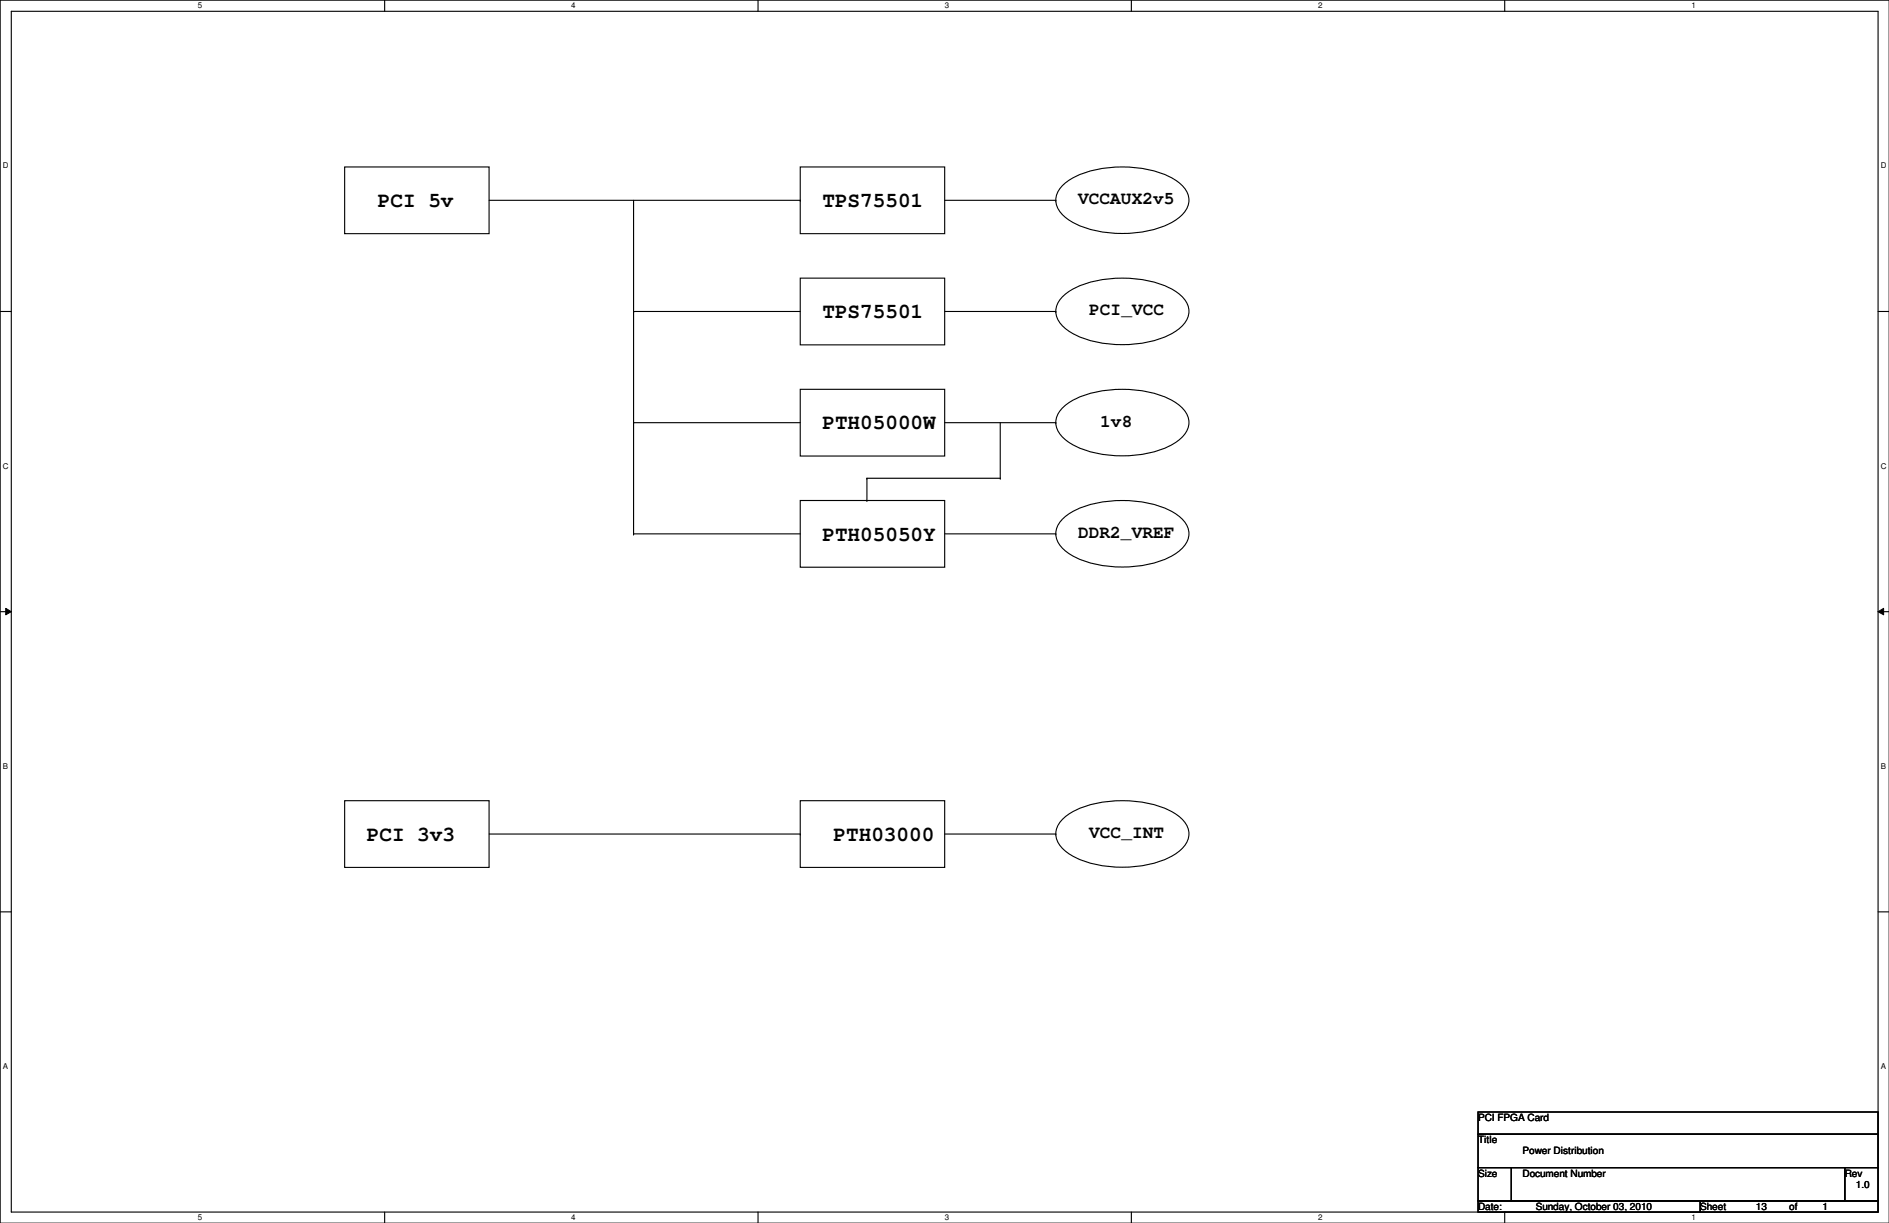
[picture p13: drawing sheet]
<svg xmlns="http://www.w3.org/2000/svg" width="432mm" height="279mm" viewBox="0 0 432 279" stroke-linecap="round" stroke-linejoin="round" font-family="sans-serif">
<defs><g id="words">
<g font-size="4.8">
<text x="86.4" y="47.3">PCI 5v</text>
<text x="188" y="47.3">TPS75501</text>
<text x="188" y="72.7">TPS75501</text>
<text x="188" y="98.1">PTH05000W</text>
<text x="188" y="123.5">PTH05050Y</text>
<text x="83.9" y="192.1">PCI 3v3</text>
<text x="190.5" y="192.1">PTH03000</text>
</g>
<g font-size="4.1">
<text x="246.4" y="46.7">VCCAUX2v5</text>
<text x="249" y="72.1">PCI_VCC</text>
<text x="251.5" y="97.5">1v8</text>
<text x="246.4" y="122.9">DDR2_VREF</text>
<text x="249" y="191.4">VCC_INT</text>
</g>
<g font-size="2.3">
<text x="337.9" y="256.1">PCI FPGA Card</text>
<text x="337.9" y="261.2">Title</text>
<text x="348" y="263.7">Power Distribution</text>
<text x="337.9" y="268.8">Size</text>
<text x="348" y="268.8">Document Number</text>
<text x="421.7" y="268.8">Rev</text>
<text x="424.2" y="271.4">1.0</text>
<text x="337.9" y="276.4">Date:</text>
<text x="351.1" y="276.4">Sunday, October 03, 2010</text>
<text x="388.7" y="276.4">Sheet</text>
<text x="401.4" y="276.4">13</text>
<text x="409" y="276.4">of</text>
<text x="416.6" y="276.4">1</text>
</g>
<g font-size="1.8">
<text x="45.3" y="1.9">5</text>
<text x="130.6" y="1.9">4</text>
<text x="215.9" y="1.9">3</text>
<text x="301.3" y="1.9">2</text>
<text x="386.6" y="1.9">1</text>
<text x=".7" y="38.5">D</text>
<text x="429.9" y="38.5">D</text>
<text x=".7" y="107.1">C</text>
<text x="429.9" y="107.1">C</text>
<text x=".7" y="175.6">B</text>
<text x="429.9" y="175.6">B</text>
<text x=".7" y="244.2">A</text>
<text x="429.9" y="244.2">A</text>
<text x="45.3" y="278.8">5</text>
<text x="130.6" y="278.8">4</text>
<text x="215.9" y="278.8">3</text>
<text x="301.3" y="278.8">2</text>
<text x="386.6" y="278.8">1</text>
</g>
</g></defs>
<path d="M0 0h431.8v279.4h-431.8zM2.6 2.6h426.7v274.3h-426.7z" fill="none" stroke="#000" stroke-width=".25"/>
<g fill="#fff">
<path d="M45.3 .3h.9v2h-.9z"/>
<path d="M45.3 277.2h.9v1.9h-.9z"/>
</g>
<path d="M87.9 0v2.6M87.9 276.9v2.5" fill="none" stroke="#000" stroke-width=".25"/>
<g fill="#fff">
<path d="M130.6 .3h1v2h-1z"/>
<path d="M130.6 277.2h1v1.9h-1z"/>
</g>
<path d="M173.3 0v2.6M173.3 276.9v2.5" fill="none" stroke="#000" stroke-width=".25"/>
<g fill="#fff">
<path d="M215.9 .3h1v2h-1z"/>
<path d="M215.9 277.2h1v1.9h-1z"/>
</g>
<path d="M258.6 0v2.6M258.6 276.9v2.5" fill="none" stroke="#000" stroke-width=".25"/>
<g fill="#fff">
<path d="M301.3 .3h1v2h-1z"/>
<path d="M301.3 277.2h1v1.9h-1z"/>
</g>
<path d="M344 0v2.6M344 276.9v2.5" fill="none" stroke="#000" stroke-width=".25"/>
<g fill="#fff">
<path d="M386.6 .3h1v2h-1z"/>
<path d="M386.6 277.2h1v1.9h-1z"/>
<path d="M.7 36.9h1.2v2h-1.2z"/>
<path d="M429.9 36.9h1.3v2h-1.3z"/>
<path d="M.7 105.5h1.2v1.9h-1.2z"/>
<path d="M429.9 105.5h1.3v1.9h-1.3z"/>
</g>
<path d="M0 71.2h2.6M429.3 71.2h2.5" fill="none" stroke="#000" stroke-width=".25"/>
<g fill="#fff">
<path d="M.7 174h1.2v2h-1.2z"/>
<path d="M429.9 174h1.2v2h-1.2z"/>
</g>
<path d="M0 139.7h2.6M429.3 139.7h2.5" fill="none" stroke="#000" stroke-width=".25"/>
<path d="M1.3 139l1.3 .7-1.3 .8zM429.3 139.7l1.3-.7v1.5z" fill="#000"/>
<path d="M1.3 139l1.3 .7-1.3 .8zM429.3 139.7l1.3-.7v1.5z" fill="none" stroke="#000" stroke-width=".23"/>
<g fill="#fff">
<path d="M.7 242.6h1.2v2h-1.2z"/>
<path d="M429.9 242.6h1.2v2h-1.2z"/>
</g>
<g fill="none" stroke="#000" stroke-width=".25">
<path d="M78.8 38.1h33v15.3h-33zM182.9 38.1h33v15.3h-33zM111.8 45.8h71.1M144.8 45.8v76.2M182.9 45.8h.1M215.9 45.8h25.4M241.3 45.8h.1M242.9 42.4a17.4 17.4 0 0 1 10.1-4.1 25.4 25.4 0 0 1 15.4 2.7 5.6 5.6 0 0 1 3.3 5.6 7.5 7.5 0 0 1-4.4 4.5 27 27 0 0 1-21.5 0 7.5 7.5 0 0 1-4.4-4.5 4.4 4.4 0 0 1 1.5-4.2zM144.8 71.2h.1M144.8 71.2h38.1M182.9 63.5h33v15.3h-33zM215.9 71.2h25.4"/>
<path d="M241.3 71.2h.1M242.9 67.8a17.4 17.4 0 0 1 10.1-4.1 25.4 25.4 0 0 1 15.4 2.7 5.6 5.6 0 0 1 3.3 5.6 7.5 7.5 0 0 1-4.4 4.5 27 27 0 0 1-21.5 0 7.5 7.5 0 0 1-4.4-4.5 4.4 4.4 0 0 1 1.5-4.2zM144.8 96.6h.1M144.8 96.6h38.1M182.9 88.9h33v15.3h-33zM215.9 96.6h25.4M228.6 96.6v12.7M241.3 96.6h.1M242.9 93.2a17.4 17.4 0 0 1 10.1-4.1 25.4 25.4 0 0 1 15.4 2.7 5.6 5.6 0 0 1 3.3 5.6 7.5 7.5 0 0 1-4.4 4.5 27 27 0 0 1-21.5 0 7.5 7.5 0 0 1-4.4-4.5 4.4 4.4 0 0 1 1.5-4.2zM182.9 114.3h33v15.3h-33zM198.2 109.3h.1M198.2 114.3h.1"/>
<path d="M198.2 109.3h30.4M198.2 109.3v5M228.6 109.3h.1M242.9 118.6a17.4 17.4 0 0 1 10.1-4.1 25.4 25.4 0 0 1 15.4 2.7 5.6 5.6 0 0 1 3.3 5.6 7.5 7.5 0 0 1-4.4 4.5 27 27 0 0 1-21.5 0 7.5 7.5 0 0 1-4.4-4.5 4.4 4.4 0 0 1 1.5-4.2zM144.8 122h.1M144.8 122h38.1M215.9 122h25.4M241.3 122h.1M78.8 182.9h33v15.3h-33zM111.8 190.5h71.1M182.9 182.9h33v15.3h-33zM182.9 190.5h.1"/>
<path d="M215.9 190.5h25.4M241.3 190.5h.1M242.9 187.2a17.4 17.4 0 0 1 10.1-4.1 25.4 25.4 0 0 1 15.4 2.7 5.6 5.6 0 0 1 3.3 5.6 7.5 7.5 0 0 1-4.4 4.5 27 27 0 0 1-21.5 0 7.5 7.5 0 0 1-4.4-4.5 4.4 4.4 0 0 1 1.5-4.2zM0 208.3h2.6M429.3 208.3h2.5M337.9 254h91.4v5.1h-91.4zM337.9 259.1h91.4v7.6h-91.4zM337.9 266.7h7.6v7.7h-7.6zM337.9 274.4h50.8v2.5h-50.8zM345.5 266.7h76.2v7.7h-76.2zM388.7 274.4h40.6v2.5h-40.6zM421.7 266.7h7.6v7.7h-7.6z"/>
</g>
<use href="#words"/>
</svg>
